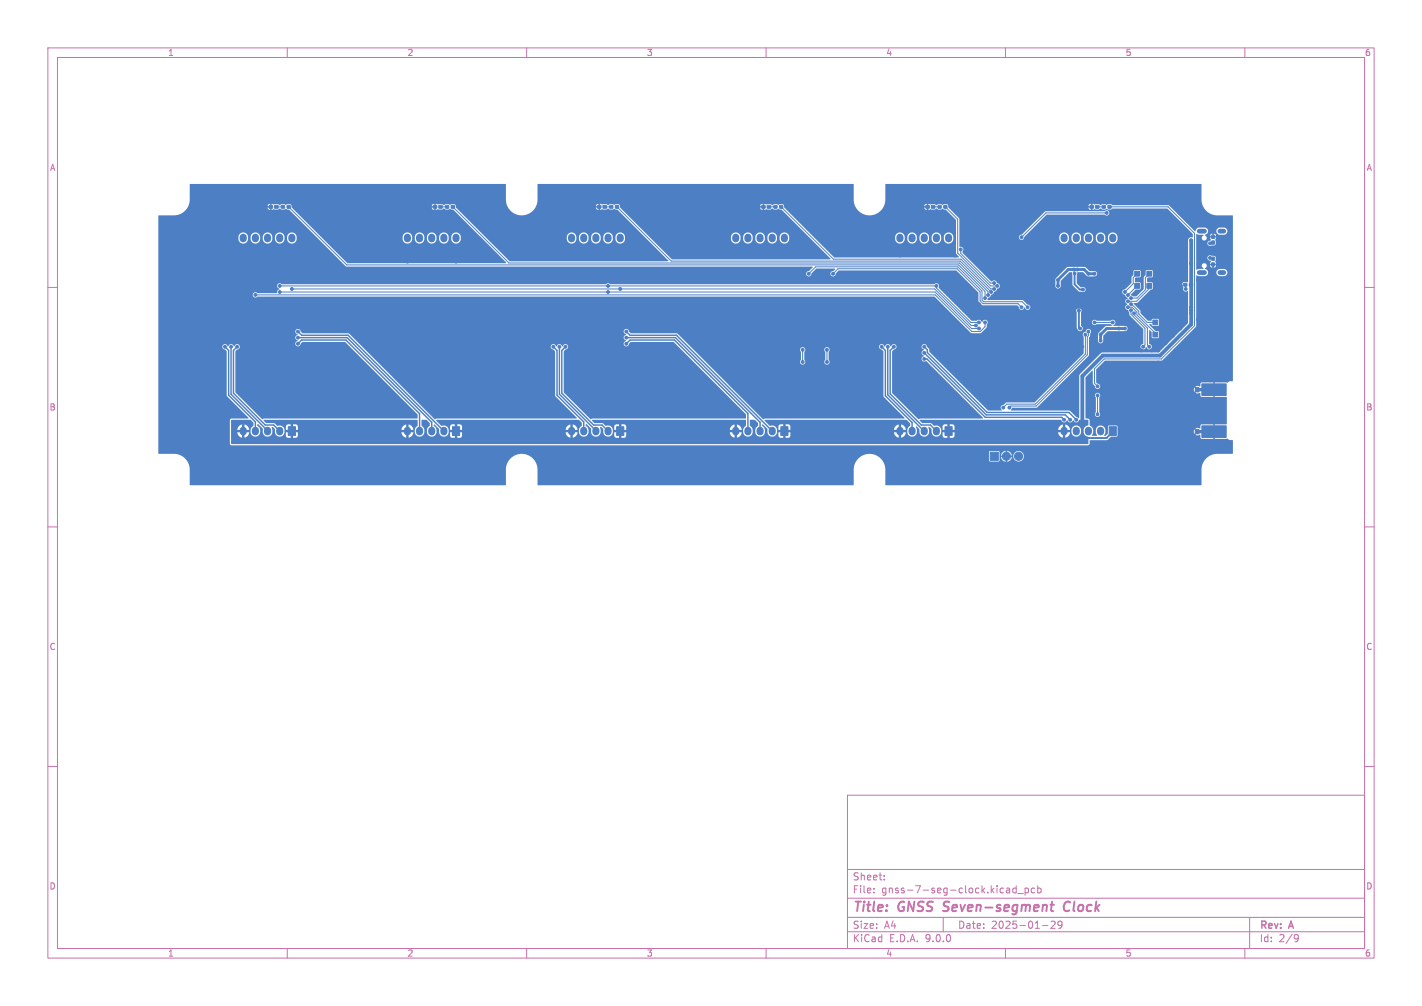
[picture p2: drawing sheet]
<svg xmlns="http://www.w3.org/2000/svg" width="297mm" height="210mm" viewBox="0 0 297 210" stroke-linecap="round" stroke-linejoin="round" font-family="sans-serif">
<defs><g id="words">
<g font-size="2.8" fill="#c872ab">
<text x="178" y="190.9">Title:</text>
<text x="187.7" y="190.9">GNSS</text>
<text x="197.9" y="190.9">Seven-segment</text>
<text x="223.8" y="190.9">Clock</text>
</g>
<g font-size="2.1" fill="#c872ab">
<text x="178" y="184">Sheet:</text>
<text x="178" y="186.7">File:</text>
<text x="184.1" y="186.7">gnss-7-seg-clock.kicad_pcb</text>
<text x="178" y="196.9">KiCad</text>
<text x="178" y="194.1">Size:</text>
<text x="184.7" y="194.1">A4</text>
<text x="185.7" y="196.9">E.D.A.</text>
<text x="193.3" y="196.9">9.0.0</text>
<text x="200" y="194.1">Date:</text>
<text x="207" y="194.1">2025-01-29</text>
<text x="263" y="194.3">Rev:</text>
<text x="263" y="196.9">Id:</text>
<text x="267.1" y="196.9">2/9</text>
<text x="269.4" y="194.3">A</text>
</g>
<g font-size="1.8" fill="#c872ab">
<text x="35" y="11.9">1</text>
<text x="85" y="11.9">2</text>
<text x="135" y="11.9">3</text>
<text x="185" y="11.9">4</text>
<text x="235" y="11.9">5</text>
<text x="285" y="11.9">6</text>
<text x="10.3" y="35.9">A</text>
<text x="285.4" y="35.9">A</text>
<text x="10.3" y="85.9">B</text>
<text x="285.3" y="85.9">B</text>
<text x="10.3" y="135.9">C</text>
<text x="285.3" y="135.9">C</text>
<text x="10.3" y="185.9">D</text>
<text x="285.3" y="185.9">D</text>
<text x="35" y="199.9">1</text>
<text x="85" y="199.9">2</text>
<text x="135" y="199.9">3</text>
<text x="185" y="199.9">4</text>
<text x="235" y="199.9">5</text>
<text x="285" y="199.9">6</text>
</g>
</g></defs>
<g fill="none" stroke="#c872ab" stroke-width=".21">
<path d="M10 10h277v190h-277zM12 12h273v186h-273zM60 10v2M110 10v2M160 10v2M210 10v2M260 10v2M10 60h2M285 60h2M10 110h2M285 110h2M10 160h2"/>
<path d="M177 166h108v32h-108zM285 160h2M60 198v2M110 198v2M160 198v2M177 194.5h108M177 191.5h108M177 187.5h108M177 181.5h108M182.5 186.3v.1M182.5 185.5v.1M184.7 183.6v.1"/>
<path d="M184.7 182.8v.1M197 191.5v3M210 198v2M210.4 185.4l.4 .1 .1 .9M210.9 186.3l-.5 .1M210.9 185.8h-.5M212.2 185.5l-.4-.1-.3 .3 .2 .6h.5M212.2 184.9v1.5M212.6 186.5h1.1M214.1 185.5l.4-.1 .3 .3-.1 .6h-.6M214.1 185.4v1.5M216.1 185.5l-.4-.1-.3 .3 .1 .6h.6"/>
<path d="M216.7 185.5l.5-.1 .3 .3-.2 .6h-.6M216.7 184.9v1.5M217.7 193.2h1.2M219.6 192.4l.5-.1 .3 .4-.9 1.1h.9M221.8 192.9l-.3 .3h-.4l-.1-.3 .1-.5 .4-.1 .2 .1a.99 .99 0 0 1-.3 1.4h-.3M260 198v2M261 191.5v6.5M270.6 195.1l.5 .1a.99 .99 0 0 1-.4 1.4h-.2M271.2 195.7l-.3 .3h-.3"/>
</g>
<path d="M196.9 190.1l.3 .1M197.2 188.4v.6M219.4 188.9h.7M219.6 190.1l.4 .1M219.7 188.2l-.2 1.7M223.2 188.2a1.07 1.07 0 0 0-1 .8 1.07 1.07 0 0 0 .5 1.2l.5-.1" fill="none" stroke="#c872ab" stroke-width=".4"/>
<g fill="#4d7fc4" stroke="#4d7fc4" stroke-width=".21">
<path d="M206.8 94.4h1.7v1.7h-1.7z"/>
<path d="M223.2 61.1h3.2v3.2h-3.2z"/>
<path d="M251 88.9h5.1v2.4h-5.1z"/>
<path d="M251 80.1h5.1v2.5h-5.1z"/>
<path d="M250.1 89.9h.9v.4h-.9z"/>
<path d="M250.1 81.1h.9v.5h-.9z"/>
<path d="M237 59.2h1v1h-1z"/>
<path d="M163.1 89.1h1.5v1.8h-1.5z"/>
<path d="M227.7 42.9h.7v.6h-.7z"/>
<path d="M228.8 42.9h.7v.6h-.7z"/>
<path d="M197.1 42.9h.7v.6h-.7z"/>
<path d="M195.9 42.9h.7v.6h-.7z"/>
<path d="M193.4 42.9h.7v.6h-.7z"/>
<path d="M194.5 42.9h.7v.6h-.7z"/>
<path d="M239.5 56.7h1v1h-1z"/>
<path d="M124.8 42.9h.7v.6h-.7z"/>
<path d="M126 42.9h.6v.6h-.6z"/>
<path d="M253.1 50.3h.5v.6h-.5z"/>
<path d="M253.1 49.1h.5v.7h-.5z"/>
<path d="M94.3 42.9h.6v.6h-.6z"/>
<path d="M93.1 42.9h.6v.6h-.6z"/>
<path d="M162.8 42.9h.7v.6h-.7z"/>
<path d="M161.7 42.9h.6v.6h-.6z"/>
<path d="M128.6 42.9h.6v.6h-.6z"/>
<path d="M127.4 42.9h.6v.6h-.6z"/>
<path d="M240.8 69.4h1v1h-1z"/>
<path d="M231.7 89.1h1.5v1.8h-1.5z"/>
<path d="M253.1 53.7h.5v.6h-.5z"/>
<path d="M253.1 54.9h.5v.6h-.5z"/>
<path d="M90.5 42.9h.7v.6h-.7z"/>
<path d="M91.7 42.9h.6v.6h-.6z"/>
<path d="M240.8 66.8h1v1h-1z"/>
<path d="M60.2 89.1h1.5v1.8h-1.5z"/>
<path d="M128.8 89.1h1.5v1.8h-1.5z"/>
<path d="M159.1 42.9h.7v.6h-.7z"/>
<path d="M160.3 42.9h.6v.6h-.6z"/>
<path d="M197.4 89.1h1.5v1.8h-1.5z"/>
<path d="M231.4 42.9h.6v.6h-.6z"/>
<path d="M230.2 42.9h.7v.6h-.7z"/>
<path d="M94.5 89.1h1.5v1.8h-1.5z"/>
<path d="M239.5 59.2h1v1h-1z"/>
<path d="M60 42.9h.6v.6h-.6z"/>
<path d="M58.8 42.9h.6v.6h-.6z"/>
<path d="M237 56.7h1v1h-1z"/>
<path d="M248.4 59.2h.7v.5h-.7z"/>
<path d="M247.2 59.2h.7v.5h-.7z"/>
<path d="M56.2 42.9h.7v.6h-.7z"/>
<path d="M57.4 42.9h.7v.6h-.7z"/>
<circle cx="210.2" cy="95.2" r=".85"/>
<circle cx="212.7" cy="95.2" r=".85"/>
<circle cx="250.1" cy="90.1" r=".48"/>
<circle cx="250.1" cy="81.3" r=".48"/>
<circle cx="248.8" cy="64.1" r=".3"/>
<circle cx="248.8" cy="64.8" r=".3"/>
<circle cx="248.8" cy="55" r=".3"/>
<circle cx="248.8" cy="50.2" r=".3"/>
<circle cx="248.8" cy="65.4" r=".3"/>
<circle cx="223.5" cy="87.6" r=".3"/>
<circle cx="193" cy="73.7" r=".3"/>
<circle cx="193" cy="74.9" r=".3"/>
<circle cx="222.3" cy="87.6" r=".3"/>
<circle cx="224.8" cy="87.6" r=".3"/>
<circle cx="193" cy="72.4" r=".3"/>
<circle cx="185.4" cy="72.4" r=".3"/>
<circle cx="186.7" cy="72.4" r=".3"/>
<circle cx="184.2" cy="72.4" r=".3"/>
<circle cx="130.8" cy="69.2" r=".3"/>
<circle cx="130.8" cy="71.8" r=".3"/>
<circle cx="130.8" cy="70.5" r=".3"/>
<circle cx="116.8" cy="72.4" r=".3"/>
<circle cx="118.1" cy="72.4" r=".3"/>
<circle cx="115.6" cy="72.4" r=".3"/>
<circle cx="62.2" cy="69.2" r=".3"/>
<circle cx="167.6" cy="75.6" r=".3"/>
<circle cx="221" cy="58.4" r=".3"/>
<circle cx="221" cy="59.7" r=".3"/>
<circle cx="172.7" cy="73" r=".3"/>
<circle cx="172.7" cy="75.6" r=".3"/>
<circle cx="167.6" cy="73" r=".3"/>
<circle cx="227.3" cy="57.2" r=".3"/>
<circle cx="225" cy="56.3" r=".3"/>
<circle cx="228.6" cy="57.2" r=".3"/>
<circle cx="233.7" cy="68.6" r=".3"/>
<circle cx="235" cy="68.6" r=".3"/>
<circle cx="224.3" cy="56.3" r=".3"/>
<circle cx="229.9" cy="69.9" r=".3"/>
<circle cx="229.9" cy="71.1" r=".3"/>
<circle cx="62.2" cy="71.8" r=".3"/>
<circle cx="62.2" cy="70.5" r=".3"/>
<circle cx="48.3" cy="72.4" r=".3"/>
<circle cx="246.4" cy="81.3" r=".3"/>
<circle cx="114.3" cy="39.4" r=".3"/>
<circle cx="245.7" cy="87" r=".3"/>
<circle cx="215.9" cy="77.5" r=".3"/>
<circle cx="45.7" cy="62.9" r=".3"/>
<circle cx="256.5" cy="68.6" r=".3"/>
<circle cx="238.1" cy="84.6" r=".3"/>
<circle cx="209.6" cy="69.9" r=".3"/>
<circle cx="253.4" cy="63.5" r=".3"/>
<circle cx="240.7" cy="71.1" r=".3"/>
<circle cx="215.9" cy="59.1" r=".3"/>
<circle cx="188" cy="39.5" r=".3"/>
<circle cx="252.7" cy="66.7" r=".3"/>
<circle cx="200.7" cy="68.6" r=".3"/>
<circle cx="233.7" cy="64.8" r=".3"/>
<circle cx="233.7" cy="58.4" r=".3"/>
<circle cx="238.1" cy="71.1" r=".3"/>
<circle cx="226.1" cy="72.4" r=".3"/>
<circle cx="248.9" cy="39.4" r=".3"/>
<circle cx="243.8" cy="75.1" r=".3"/>
<circle cx="252.7" cy="47" r=".3"/>
<circle cx="249.6" cy="82.6" r=".3"/>
<circle cx="250.2" cy="68.6" r=".3"/>
<circle cx="247.3" cy="84.5" r=".3"/>
<circle cx="45.7" cy="75.6" r=".3"/>
<circle cx="175.3" cy="39.4" r=".3"/>
<circle cx="238.1" cy="87" r=".3"/>
<circle cx="250.8" cy="92.1" r=".3"/>
<circle cx="34.3" cy="45.7" r=".3"/>
<circle cx="114.3" cy="76.8" r=".3"/>
<circle cx="237.5" cy="88.3" r=".3"/>
<circle cx="85.1" cy="72.4" r=".3"/>
<circle cx="248.4" cy="70.4" r=".3"/>
<circle cx="245.4" cy="73.5" r=".3"/>
<circle cx="153.7" cy="53.3" r=".3"/>
<circle cx="243.8" cy="83.3" r=".3"/>
<circle cx="153.7" cy="62.9" r=".3"/>
<circle cx="243.8" cy="84.5" r=".3"/>
<circle cx="138.4" cy="68.6" r=".3"/>
<circle cx="247.4" cy="82.2" r=".3"/>
<circle cx="246.6" cy="61" r=".3"/>
<circle cx="53.3" cy="62.9" r=".3"/>
<circle cx="203.2" cy="66" r=".3"/>
<circle cx="231.1" cy="76.8" r=".3"/>
<circle cx="119.4" cy="53.3" r=".3"/>
<circle cx="182.9" cy="76.8" r=".3"/>
<circle cx="211.5" cy="55.2" r=".3"/>
<circle cx="247.7" cy="48.3" r=".3"/>
<circle cx="34.3" cy="59.7" r=".3"/>
<circle cx="248.9" cy="92.7" r=".3"/>
<circle cx="129.5" cy="57.2" r=".3"/>
<circle cx="247.7" cy="66.7" r=".3"/>
<circle cx="256.5" cy="49.5" r=".3"/>
<circle cx="247" cy="87" r=".3"/>
<circle cx="234.3" cy="90.8" r=".3"/>
<circle cx="246.6" cy="63.5" r=".3"/>
<circle cx="71.1" cy="68.6" r=".3"/>
<circle cx="232.4" cy="92.1" r=".3"/>
<circle cx="250.8" cy="79.4" r=".3"/>
<circle cx="241.9" cy="73.2" r=".3"/>
<circle cx="182.9" cy="62.9" r=".3"/>
<circle cx="215.9" cy="64.1" r=".3"/>
<circle cx="139.7" cy="52.1" r=".3"/>
<circle cx="250.2" cy="47" r=".3"/>
<circle cx="61" cy="57.2" r=".3"/>
<circle cx="163.8" cy="57.2" r=".3"/>
<circle cx="209.6" cy="77.5" r=".3"/>
<circle cx="174" cy="52.1" r=".3"/>
<circle cx="154.9" cy="39.4" r=".3"/>
<circle cx="204.5" cy="63.5" r=".3"/>
<circle cx="248.3" cy="83.4" r=".3"/>
<circle cx="163.8" cy="72.4" r=".3"/>
<circle cx="236.9" cy="76.8" r=".3"/>
<circle cx="224.4" cy="53.3" r=".3"/>
<circle cx="95.3" cy="62.9" r=".3"/>
<circle cx="188" cy="53.3" r=".3"/>
<circle cx="240.7" cy="55.2" r=".3"/>
<circle cx="238.4" cy="73.2" r=".3"/>
<circle cx="248.3" cy="48.9" r=".3"/>
<circle cx="228.6" cy="100.3" r=".3"/>
<circle cx="229.1" cy="53.3" r=".3"/>
<circle cx="199.4" cy="53.3" r=".3"/>
<circle cx="249.6" cy="88.9" r=".3"/>
<circle cx="153.7" cy="57.2" r=".3"/>
<circle cx="62.2" cy="39.4" r=".3"/>
<circle cx="95.3" cy="54.6" r=".3"/>
<circle cx="245" cy="70.1" r=".3"/>
<circle cx="248.9" cy="45.7" r=".3"/>
<circle cx="254.6" cy="79.4" r=".3"/>
<circle cx="114.3" cy="62.9" r=".3"/>
<circle cx="250.2" cy="58.4" r=".3"/>
<circle cx="228.6" cy="39.4" r=".3"/>
<circle cx="85.1" cy="54.6" r=".3"/>
<circle cx="228.1" cy="53.3" r=".3"/>
<circle cx="238.8" cy="76.8" r=".3"/>
<circle cx="252.7" cy="58.4" r=".3"/>
<circle cx="127.6" cy="76.8" r=".3"/>
<circle cx="208.3" cy="39.4" r=".3"/>
<circle cx="195.6" cy="78.7" r=".3"/>
<circle cx="235" cy="76.8" r=".3"/>
<circle cx="40.6" cy="39.4" r=".3"/>
<circle cx="246.6" cy="62.2" r=".3"/>
<circle cx="242.6" cy="59.7" r=".3"/>
<circle cx="256.5" cy="45.7" r=".3"/>
<circle cx="199.4" cy="57.3" r=".3"/>
<circle cx="200.7" cy="78.7" r=".3"/>
<circle cx="256.5" cy="55.9" r=".3"/>
<circle cx="45.7" cy="73.7" r=".3"/>
<circle cx="235" cy="88.3" r=".3"/>
<circle cx="240.7" cy="41.9" r=".3"/>
<circle cx="229.9" cy="88.3" r=".3"/>
<circle cx="138.4" cy="72.4" r=".3"/>
<circle cx="249.6" cy="84.5" r=".3"/>
<circle cx="240.7" cy="62.2" r=".3"/>
<circle cx="243.2" cy="87" r=".3"/>
<circle cx="253.4" cy="65.4" r=".3"/>
<circle cx="246.6" cy="59.7" r=".3"/>
<circle cx="130.8" cy="76.8" r=".3"/>
<circle cx="249.6" cy="91.4" r=".3"/>
<circle cx="85.1" cy="57.2" r=".3"/>
<circle cx="247.7" cy="56.5" r=".3"/>
<circle cx="228" cy="87" r=".3"/>
<circle cx="208.3" cy="41.9" r=".3"/>
<circle cx="129.5" cy="53.3" r=".3"/>
<circle cx="247.7" cy="55.2" r=".3"/>
<circle cx="190.5" cy="62.9" r=".3"/>
<circle cx="241.9" cy="87" r=".3"/>
<circle cx="246.5" cy="68.6" r=".3"/>
<circle cx="231.1" cy="92.7" r=".3"/>
<circle cx="34.3" cy="73.7" r=".3"/>
<circle cx="250.2" cy="66.7" r=".3"/>
<circle cx="233.9" cy="71.1" r=".3"/>
<circle cx="220.7" cy="50.3" r=".3"/>
<circle cx="243.8" cy="81.3" r=".3"/>
<circle cx="228.6" cy="41.9" r=".3"/>
<circle cx="163.8" cy="53.3" r=".3"/>
<circle cx="163.8" cy="62.9" r=".3"/>
<circle cx="50.8" cy="57.2" r=".3"/>
<circle cx="182.9" cy="75.6" r=".3"/>
<circle cx="252.7" cy="79.4" r=".3"/>
<circle cx="71.1" cy="72.4" r=".3"/>
<circle cx="95.3" cy="72.4" r=".3"/>
<circle cx="225" cy="72.4" r=".3"/>
<circle cx="85.1" cy="62.9" r=".3"/>
<circle cx="256.5" cy="78.7" r=".3"/>
<circle cx="59.1" cy="76.8" r=".3"/>
<circle cx="241.9" cy="81.3" r=".3"/>
<circle cx="245.4" cy="82.2" r=".3"/>
<circle cx="219.7" cy="69.9" r=".3"/>
<circle cx="256.5" cy="59.7" r=".3"/>
<circle cx="121.9" cy="62.9" r=".3"/>
<circle cx="219.7" cy="54" r=".3"/>
<circle cx="235.3" cy="70.5" r=".3"/>
<circle cx="241.9" cy="75.7" r=".3"/>
<circle cx="199.4" cy="61" r=".3"/>
<circle cx="134.6" cy="39.4" r=".3"/>
<circle cx="233.7" cy="57.4" r=".3"/>
<circle cx="240.7" cy="44.5" r=".3"/>
<circle cx="246.9" cy="72" r=".3"/>
<circle cx="228.6" cy="92.7" r=".3"/>
<circle cx="114.3" cy="72.4" r=".3"/>
<circle cx="241.9" cy="83.3" r=".3"/>
<circle cx="105.4" cy="52.1" r=".3"/>
<circle cx="114.3" cy="75.6" r=".3"/>
<circle cx="243.5" cy="71.6" r=".3"/>
<circle cx="95.3" cy="57.2" r=".3"/>
<circle cx="248.3" cy="87" r=".3"/>
<circle cx="102.9" cy="39.4" r=".3"/>
<circle cx="246.6" cy="65.4" r=".3"/>
<circle cx="82.6" cy="39.4" r=".3"/>
<circle cx="200.7" cy="74.9" r=".3"/>
<circle cx="219.7" cy="77.5" r=".3"/>
<circle cx="228.6" cy="96.5" r=".3"/>
<circle cx="256.5" cy="92.7" r=".3"/>
<circle cx="240.5" cy="73.2" r=".3"/>
<circle cx="235.8" cy="73" r=".3"/>
<circle cx="249.6" cy="87" r=".3"/>
<circle cx="244.5" cy="87" r=".3"/>
<circle cx="234.3" cy="88.9" r=".3"/>
<circle cx="188" cy="57.2" r=".3"/>
<circle cx="146.1" cy="72.4" r=".3"/>
<circle cx="45.7" cy="76.8" r=".3"/>
<circle cx="247" cy="55.9" r=".3"/>
<circle cx="153.7" cy="72.4" r=".3"/>
<circle cx="222.3" cy="69.2" r=".3"/>
<circle cx="232.4" cy="78" r=".3"/>
<circle cx="77.5" cy="72.4" r=".3"/>
<circle cx="215.9" cy="69.9" r=".3"/>
<circle cx="248.9" cy="100.3" r=".3"/>
<circle cx="245.5" cy="84.5" r=".3"/>
<circle cx="119.4" cy="57.2" r=".3"/>
<circle cx="247" cy="48.9" r=".3"/>
<circle cx="62.2" cy="76.8" r=".3"/>
<circle cx="233.9" cy="73" r=".3"/>
<circle cx="233.7" cy="48.3" r=".3"/>
<circle cx="182.9" cy="72.4" r=".3"/>
<circle cx="240.7" cy="48.3" r=".3"/>
<circle cx="252.7" cy="62.2" r=".3"/>
<circle cx="250.7" cy="59.7" r=".3"/>
<circle cx="233.2" cy="76.8" r=".3"/>
<circle cx="254.6" cy="92.1" r=".3"/>
<circle cx="240" cy="88.3" r=".3"/>
<circle cx="249.6" cy="79.9" r=".3"/>
<circle cx="241.9" cy="84.5" r=".3"/>
<circle cx="71.1" cy="52.1" r=".3"/>
<circle cx="252.7" cy="92.1" r=".3"/>
<circle cx="232.4" cy="88.3" r=".3"/>
<circle cx="49.5" cy="72.4" r=".3"/>
<circle cx="47" cy="72.4" r=".3"/>
<circle cx="236.2" cy="63.5" r=".3"/>
<circle cx="225.6" cy="68.6" r=".3"/>
<circle cx="226.2" cy="60.5" r=".3"/>
<circle cx="225.3" cy="64.8" r=".3"/>
<circle cx="224.4" cy="57.1" r=".3"/>
<circle cx="209.6" cy="85.1" r=".3"/>
<circle cx="226.7" cy="69.9" r=".3"/>
<circle cx="238.8" cy="72.4" r=".3"/>
<circle cx="236.2" cy="64.8" r=".3"/>
<circle cx="210.8" cy="85.1" r=".3"/>
<circle cx="227.3" cy="69.2" r=".3"/>
<circle cx="232.4" cy="67.3" r=".3"/>
<circle cx="228.6" cy="67.3" r=".3"/>
<circle cx="235" cy="61" r=".3"/>
<circle cx="235.6" cy="62.9" r=".3"/>
<circle cx="229.2" cy="82.6" r=".3"/>
<circle cx="229.2" cy="86.5" r=".3"/>
<circle cx="236.2" cy="62.2" r=".3"/>
<circle cx="240" cy="72.4" r=".3"/>
<circle cx="236.9" cy="65.4" r=".3"/>
<circle cx="235.6" cy="61.6" r=".3"/>
<circle cx="235.6" cy="64.1" r=".3"/>
<circle cx="252.7" cy="50.8" r=".3"/>
<circle cx="252.7" cy="53.8" r=".3"/>
<circle cx="58.4" cy="59.7" r=".3"/>
<circle cx="195.6" cy="59.7" r=".3"/>
<circle cx="204.5" cy="67.3" r=".3"/>
<circle cx="127" cy="59.7" r=".3"/>
<circle cx="61" cy="60.3" r=".3"/>
<circle cx="203.8" cy="67.9" r=".3"/>
<circle cx="129.5" cy="60.3" r=".3"/>
<circle cx="58.4" cy="61" r=".3"/>
<circle cx="127" cy="61" r=".3"/>
<circle cx="204.5" cy="68.6" r=".3"/>
<circle cx="205.7" cy="67.3" r=".3"/>
<circle cx="53.3" cy="61.6" r=".3"/>
<circle cx="247.7" cy="60.3" r=".3"/>
<circle cx="205.7" cy="62.2" r=".3"/>
<circle cx="207" cy="61" r=".3"/>
<circle cx="208.3" cy="59.7" r=".3"/>
<circle cx="207.6" cy="60.3" r=".3"/>
<circle cx="229.2" cy="80.6" r=".3"/>
<circle cx="207.6" cy="59.1" r=".3"/>
<circle cx="200.7" cy="52.1" r=".3"/>
<circle cx="213.4" cy="49.5" r=".3"/>
<circle cx="231.1" cy="44.5" r=".3"/>
<circle cx="206.4" cy="61.6" r=".3"/>
<circle cx="214.6" cy="64.1" r=".3"/>
<circle cx="168.9" cy="57.2" r=".3"/>
<circle cx="174" cy="57.2" r=".3"/>
<circle cx="213.4" cy="64.1" r=".3"/>
</g>
<path d="M250.5 56.9h1.1M250.5 48.3h1.1M254.8 56.9h.8M254.8 48.3h.8" fill="none" stroke="#4d7fc4" stroke-width="1"/>
<g fill="none" stroke="#4d7fc4" stroke-width="1.5">
<path d="M50.8 49.5v.4M53.3 49.5v.4M55.9 49.5v.4M58.4 49.5v.4M61 49.5v.4M85.1 49.5v.4M87.6 49.5v.4M90.2 49.5v.4M92.7 49.5v.4M95.2 49.5v.4M119.4 49.5v.4M121.9 49.5v.4"/>
<path d="M124.5 49.5v.4M127 49.5v.4M129.5 49.5v.4M153.7 49.5v.4M156.2 49.5v.4M158.7 49.5v.4M161.3 49.5v.4M163.8 49.5v.4M188 49.5v.4M190.5 49.5v.4M193 49.5v.4M195.6 49.5v.4"/>
<path d="M198.1 49.5v.4M222.2 49.5v.4M224.8 49.5v.4M227.3 49.5v.4M229.9 49.5v.4M232.4 49.5v.4M50.8 89.8v.4M53.3 89.8v.4M55.9 89.8v.4M58.4 89.8v.4M85.1 89.8v.4M87.6 89.8v.4"/>
<path d="M90.2 89.8v.4M92.7 89.8v.4M119.4 89.8v.4M121.9 89.8v.4M124.5 89.8v.4M127 89.8v.4M153.7 89.8v.4M156.2 89.8v.4M158.7 89.8v.4M161.3 89.8v.4M188 89.8v.4M190.5 89.8v.4"/>
<path d="M193 89.8v.4M195.6 89.8v.4M222.2 89.8v.4M224.8 89.8v.4M227.3 89.8v.4M229.9 89.8v.4"/>
</g>
<path d="M248.8 50.2v17.5l-6.5 6.5h-12l-4.2 4.3v9.6" fill="none" stroke="#4d7fc4" stroke-width=".8"/>
<path d="M224.4 57.1v2.2l1.2 1.2h.6M225.3 64.8v3.5l.3 .3M232.4 90.2l-1.3 1.2h-4" fill="none" stroke="#4d7fc4" stroke-width=".4"/>
<g fill="none" stroke="#4d7fc4" stroke-width=".3">
<path d="M47 72.4l.8 .8v9.3l5.5 5.6v1.9M48.3 72.4v9.9l7.6 7.7M49.5 72.4l-.7 .8v8.9l6.6 6.6h1.8l1.2 1.3M62.2 69.2l.8 .8h9.7l20 20M62.2 71.8l.8-.8h9.3l15.3 15.4v3.6M62.2 70.5h10.3l17.7 17.7v1.8M115.6 72.4l.7 .8v9.3l5.6 5.6v1.9M116.8 72.4v9.9l7.7 7.7M118.1 72.4l-.8 .8v8.9l6.7 6.6h1.7l1.3 1.3M130.8 69.2l.8 .8h9.7l20 20M130.8 71.8l.8-.8h9.3l15.3 15.3v3.7M130.8 70.5h10.3l17.6 17.7v1.8"/>
<path d="M184.1 72.4l.8 .8v9.4l5.6 5.6v1.8M185.4 72.4v10l7.6 7.6M186.7 72.4l-.8 .8v9l6.5 6.5h1.9l1.3 1.3M193 73.7l13 12.9h16.5l1 1M193 74.9h.6l12.2 12.2h15.9l.5 .5M193 72.4l.7 .6v.6l12.5 12.5h17.1l1.5 1.5"/>
</g>
<path d="M228.6 57.2h-1.3l-.9-.9h-3.3l-2.1 2.1v1.3M234.9 68.6h-3.8l-1.2 1.3v1.2" fill="none" stroke="#4d7fc4" stroke-width=".6"/>
<g fill="none" stroke="#4d7fc4" stroke-width=".21">
<path d="M57.7 43.2h1.4M58.4 59.7h137.2v.4l7.2 7.2h1.7M60.3 43.2l12.1 12.1h127.8l5.5 5.5v1.4M92 43.2h1.4M94.6 43.2l11.7 11.7h94.1l6 6v.7M126.3 43.2h1.4M128.9 43.2l11.3 11.3h60.4l6.4 6.5M160.6 43.2h1.4M163.2 43.2l10.9 10.9h26.6l6.2 6.2h.7M168.9 57.2l1.5-1.5h29.7l5 5.1v1.8l.4 .4h8l1.1 1.1M174 57.2l1-1.1h24.9l4.8 4.8v1.9l.6 .6h7.3l.8 .7M194.9 43.2h1.4"/>
<path d="M197.4 43.2l2.6 2.6v7l6.9 6.9h1.4M200.7 52.1v.8l6.1 6.2h.8M229.2 43.2h1.3M231.1 44.5h-12.7l-5 5M231.7 43.2h12.3l5.5 5.5v19.3l-6.9 6.9h-12l-2 2.1v3l.6 .6M237.5 57.2l-.8 .8v1.2l-1.8 1.8M237.5 59.7l-1.9 1.9M240 59.7v.6l-2.6 2.6h-1.8M240 57.2l-.8 .8v2.5l-1.7 1.7h-1.3M247.6 59.4v.9M252.7 53.8h.5l.2 .2M253.4 50.6l-.2 .2h-.5"/>
<path d="M53.3 61.6h142l7.7 7.6h1.7l1-1v-.9M58.4 61h136.9l7.6 7.6h1.6M61 60.3h134.2l7.6 7.6h1M167.6 73v2.6M172.7 73v2.6M226.7 69.9v4l-10.5 10.5h-5.9l-.8 .7M227.3 69.2v.9l-.2 .2v3.8l-10.7 10.7h-5.3l-.3 .3M228.6 67.3h3.8M235.6 64.1h.8l1.1 1.1v.5l3.8 3.9v.3M236.2 63.5l1.7 1.5v.6l1.7 1.7h1.7M236.2 64.8v.8l2.9 2.9v3.5l-.3 .4M236.9 65.4v.3l2.7 2.8v3.5l.4 .4"/>
<path d="M229.2 82.6v3.9"/>
</g>
<g fill="#4d7fc4">
<path d="M48.3 87.7l4-.1 .6 .7v.6a1.18 1.18 0 0 0-.6 1.4 1.18 1.18 0 0 0 1.1 .9 1.09 1.09 0 0 0 .9-1.5l-.2-.5-.3-.3v-.4l1.1 1a1.26 1.26 0 0 0 .5 1.5 1.01 1.01 0 0 0 1.5-.8l-.1-1h.2l.4 .5a1.07 1.07 0 0 0 1.2 1.4 1.2 1.2 0 0 0 .6-1.9l-.2-.2h.7v.7h.9v.5h-.9l.1 .9 .4 .3h.5v-.9h.5v.9h.6l.4-.3v-.9h-.9v-.5h23.4v.5h-.9a1.25 1.25 0 0 0 1 1.2v-.9h.5l.1 .9a1.25 1.25 0 0 0 .9-1.2h-.8v-.5h.8a1.25 1.25 0 0 0-1-1.1v.9h-.5v-.9a1.25 1.25 0 0 0-1 1.1h-21.6v-.7l-.4-.4h-.6v.9h-.5v-.9h-.7l-.3 .4h-.7l-.5-.2-.6 .1-.7-.6h-1.6l-.6-.5 .2-.2h31.9l.1 .2v1.1a1.18 1.18 0 0 0-.6 1.4 1.18 1.18 0 0 0 1.1 .9 1.09 1.09 0 0 0 .9-1.5l-.2-.5-.4-.4 .1-1.2 1 .1 .7 .6-.1 .6a1.2 1.2 0 0 0-.5 1.5 1.01 1.01 0 0 0 1.1 .8 1.01 1.01 0 0 0 .9-1l-.1-.7-.5-.6v-.3h.2l.9 1.1a1.1 1.1 0 0 0 1.1 1.5 1.09 1.09 0 0 0 .9-1.5l-.4-.7h.7v.7h.9v.5h-.9l.1 .9 .4 .3h.5v-.9h.5v.9h.6l.3-.3 .1-.9h-.9v-.5h23.4v.5h-.9a1.25 1.25 0 0 0 1 1.2v-.9h.5l.1 .9a1.25 1.25 0 0 0 .9-1.2h-.8v-.5h.8a1.25 1.25 0 0 0-1-1.1v.9h-.5v-.9a1.25 1.25 0 0 0-1 1.1h-21.6v-.7l-.3-.4h-.7v.9h-.5v-.9h-.7l-.3 .4h-.7l-.5-.2-.6 .1-1.1-1.2 29.7-.1 .7 .7-.1 .6a1.18 1.18 0 0 0-.5 1.4 1.18 1.18 0 0 0 1.1 .9 1.09 1.09 0 0 0 .9-1.5l-.2-.5-.4-.3 .1-.4 1.1 1a1.26 1.26 0 0 0 .5 1.5 1.01 1.01 0 0 0 1.5-.8l-.2-1h.3l.4 .5a1.07 1.07 0 0 0 1.2 1.4 1.2 1.2 0 0 0 .6-1.9l-.2-.2h.7v.7h.8v.5h-.8v.9l.4 .3h.6v-.9h.5v.9h.6l.3-.3 .1-.9h-.9v-.5h23.4v.5h-.9a1.25 1.25 0 0 0 1 1.2v-.9h.5l.1 .9a1.25 1.25 0 0 0 .9-1.2h-.8v-.5h.8a1.25 1.25 0 0 0-1-1.1v.9h-.5v-.9a1.25 1.25 0 0 0-1 1.1h-21.6v-.7l-.4-.4h-.6v.9h-.5v-.9h-.8l-.2 .4h-.7l-.5-.2-.6 .1-.7-.6h-1.7l-.5-.5 .1-.2h32l.1 .2-.1 1.1a1.18 1.18 0 0 0-.5 1.4 1.18 1.18 0 0 0 1.1 .9 1.09 1.09 0 0 0 .9-1.5l-.2-.5-.4-.4 .1-1.2 1 .1 .6 .6v.6a1.2 1.2 0 0 0-.5 1.5 1.01 1.01 0 0 0 1 .8 1.01 1.01 0 0 0 1-1l-.1-.7-.5-.6v-.3h.2l.9 1.1a1.1 1.1 0 0 0 1.1 1.5 1.09 1.09 0 0 0 .9-1.5l-.4-.7h.7v.7h.8v.5h-.8v.9l.4 .3h.6v-.9h.5v.9h.6l.3-.3 .1-.9h-.9v-.5h23.4v.5h-.9a1.25 1.25 0 0 0 1 1.2v-.9h.5l.1 .9a1.25 1.25 0 0 0 .9-1.2h-.9v-.5h.9a1.25 1.25 0 0 0-1-1.1v.9h-.5v-.9a1.25 1.25 0 0 0-1 1.1h-21.6v-.7l-.3-.4h-.7v.9h-.5v-.9h-.8l-.2 .4h-.7l-.5-.2-.6 .1-1.1-1.2 29.6-.1 .8 .7-.1 .6a1.2 1.2 0 0 0-.5 1.5 1.01 1.01 0 0 0 1.1 .8 1.01 1.01 0 0 0 .9-1l-.2-1.1 .2-.1 .5 .7a1.07 1.07 0 0 0 1.3 1.4 1.19 1.19 0 0 0 .6-1.7v-.2h.3l.4 .5a1.1 1.1 0 0 0 1.1 1.5 1.09 1.09 0 0 0 .9-1.5l-.4-.7h.7v.7h.8v.5h-.8v.9l.4 .3h.6v-.9h.5v.9h.6l.3-.3 .1-.9h-.9v-.5h23.4v.5h-.9a1.25 1.25 0 0 0 1 1.2v-.9h.5v.9a1.25 1.25 0 0 0 1-1.2h.3v.2a1.01 1.01 0 0 0 1.1 .8 1.01 1.01 0 0 0 .9-1 1.06 1.06 0 0 0-1-1.4 1.06 1.06 0 0 0-1 1.4h-1.2v-.5h.9a1.25 1.25 0 0 0-1-1.1v.9h-.5v-.9a1.25 1.25 0 0 0-1 1.1h-21.6v-.7l-.4-.4h-.6v.9h-.5v-.9h-.8l-.2 .4h-.7l-.5-.2-.6 .1-.7-.6h-1.8l-.5-.5 .1-.2h29.4a.67 .67 0 0 0 .6 .6 .67 .67 0 0 0 .7-.5 .69 .69 0 0 0 .6 .5 .69 .69 0 0 0 .6-.5 .69 .69 0 0 0 .7 .5 .69 .69 0 0 0 .7-.6h1.8v1.2a1.17 1.17 0 0 0-1 .9 1.1 1.1 0 0 0 .9 1.5l.1 1.4-.1 .1h-178.9v-3h2.1v.5h-.9a1.25 1.25 0 0 0 1 1.2v-.9h.6v.9a1.25 1.25 0 0 0 1-1.2h-.9v-.5h.9a1.25 1.25 0 0 0-1-1.1v.9h-.6v-.9a1.25 1.25 0 0 0-1 1.1h-1.2z"/>
<path d="M33.1 45h3.3a3.3 3.3 0 0 0 2.8-1.7h16.7l.1 .4 .4 .1v-.5h-17.2l.2-.3h17v-.4h.3v1.2l.5-.2 .9 .1 .3-.2 .4 .2h.6a.39 .39 0 0 1 .7 .1h.3l12 11.9h97.3l-.7 .9a.57 .57 0 0 0-.6 .5 .57 .57 0 0 0 .5 .6 .57 .57 0 0 0 .6-.6l1-1h3.9l-.4 .5a.57 .57 0 0 0-.6 .6 .57 .57 0 0 0 .7 .5 .57 .57 0 0 0 .5-.6l.6-.6h24.5l4.6 4.5 .1 1.9 .7 .8h7.3l.4 .4a.61 .61 0 0 0 .5 .6 .61 .61 0 0 0 .7-.5 .59 .59 0 0 0 .6 .5 .59 .59 0 0 0 .6-.6 .59 .59 0 0 0-.7-.5l-1-1h-7.2l-.1-.1 .2-.3a.75 .75 0 0 0 .6-.7l.5-.2 .1-.4a.75 .75 0 0 0 .7-.7 .6 .6 0 0 0 .5-.6 .6 .6 0 0 0-.6-.6 .58 .58 0 0 0-.4-.4 .58 .58 0 0 0-.6 .1l-.6-.4h13.8v1.5a.56 .56 0 0 0 .6 .4 .56 .56 0 0 0 .5-.4v-1.2l1.8-1.8h.5l.2 .6v2.1l1.4 1.4 .7 .1 .4-.1h7.9l.1 .4 .5 .2a.76 .76 0 0 0 .7 .7 .65 .65 0 0 0-.7 .6 .65 .65 0 0 0 .5 .7 .65 .65 0 0 0-.5 .7 .65 .65 0 0 0 .7 .6l.2 1 2.9 2.9v3.1a.59 .59 0 0 0-.6 .6 .59 .59 0 0 0 .6 .6 .59 .59 0 0 0 .6-.6 .61 .61 0 0 0 .6 .6 .61 .61 0 0 0 .6-.7 .61 .61 0 0 0-.6-.6l.1-2.8 .4 .4 .1 1.2 1.2 .1 .3-.2-.1-1.2-.7-.1-1.3-1.4h.5l.3 .4 1.1-.1 .2-.2-.1-1.1-.2-.1h-1l-.3 .4-.8-.1-1.5-1.5-.1-.6-1.3-1.4 .8-.2 2.7-2.7 .5-.2-.1-1.3-1.1-.2v-.7l.1-.2h.9l.2-.2-.1-1.2-1.2-.1-.2 .2v.8l-.4 .5v2.5l-1.6 1.5h-.6l-.6-.4 1.1-1 .8-.1 .2-.1v-1.3l-1.2-.2v-.7l.2-.2h.8l.2-.2v-1.1l-.2-.2-1.2 .1-.1 .9-.4 .5v1.2l-1.3 1.3-.4 .1-.2 .4h-7.9l.1-.1a.63 .63 0 0 0-.1-.8 .63 .63 0 0 0-.8 0l-.8-.9 .1-2.3h1.2l1.1 .9h1.5a.56 .56 0 0 0 .4-.6 .56 .56 0 0 0-.5-.5h-1.2l-1-.9h-3.4l-.3 .1-2.4 2.5h-13.8l-5.6-5.5v-.3a.6 .6 0 0 0 .1-.8 .6 .6 0 0 0-.7-.2v-2h12.4v.1a.58 .58 0 0 0 .7 .5 .58 .58 0 0 0 .5-.7h7.2v.5a1.01 1.01 0 0 0 1 1 1.01 1.01 0 0 0 1.1-1v-.5h.5v.6a1 1 0 0 0 1 .9 1 1 0 0 0 1-1v-.5h.5v.6a1 1 0 0 0 1.1 .9 1 1 0 0 0 .9-1v-.5h.6v.6a1 1 0 0 0 1 .9 1 1 0 0 0 1-1v-.5h.5v.6a1 1 0 0 0 1.1 .9 1 1 0 0 0 .9-1 1.04 1.04 0 0 0-.7-1.3 1.04 1.04 0 0 0-1.3 .8h-.5l-.1-.2a1.01 1.01 0 0 0-1-.7 1.01 1.01 0 0 0-.9 .9h-.6v-.2a1.01 1.01 0 0 0-1.1-.7 1.01 1.01 0 0 0-.9 .9h-.5v-.2a1.01 1.01 0 0 0-1.1-.7 1.01 1.01 0 0 0-.9 .9h-.5l-.1-.2a1.01 1.01 0 0 0-1-.7 1.01 1.01 0 0 0-1 .9h-7.2l4.6-4.6h12.1a.56 .56 0 0 0 .8 0 .56 .56 0 0 0 0-.8 .56 .56 0 0 0-.8 .1h-12.4l-4.9 4.9-.4 .1-.2 .4h-12.4v-3.9l-2.3-2.3h29.2l.2 .4 .2 .1h.2v-.5h-29.8v-.3h29.8v-.4l-.4 .1-.2 .3h-29.2l-.3-.4h-.6a.45 .45 0 0 1-.7 0h-.6l-.4 .2-.3-.2-.8 .1-.5-.1v1.2l.4-.2 .9 .1 .3-.2 .4 .2h.6a.44 .44 0 0 1 .7 .1h.4l2.1 2.1v7l.6 .7v.1l-26 .1-4.4-4.4h17.1v.5a1.01 1.01 0 0 0 1 1 1.01 1.01 0 0 0 1-1v-.5h.5v.6a1 1 0 0 0 1.1 .9 1 1 0 0 0 .9-1v-.5h.5l.1 .6a1 1 0 0 0 1 .9 1 1 0 0 0 .9-1v-.5h.6v.6a1 1 0 0 0 1 .9 1 1 0 0 0 1-1v-.5h.5v.6a1 1 0 0 0 1.1 .9 1 1 0 0 0 .9-1 1.04 1.04 0 0 0-.7-1.3 1.04 1.04 0 0 0-1.3 .8h-.5l-.1-.2a1.01 1.01 0 0 0-1-.7 1.01 1.01 0 0 0-.9 .9h-.6v-.2a1.01 1.01 0 0 0-1.1-.7 1.01 1.01 0 0 0-.9 .9h-.5v-.2a1.01 1.01 0 0 0-1.1-.7 1.01 1.01 0 0 0-.9 .9h-.5l-.1-.2a1.01 1.01 0 0 0-1-.7 1.01 1.01 0 0 0-.9 .9h-17.1l-6.1-6.1-.2-.6-.7-.1a.45 .45 0 0 1-.7 0h-.6l-.4 .2-.3-.2-.8 .1-.5-.1v1.2l.5-.2 .8 .1 .3-.2 .4 .2h.6a.44 .44 0 0 1 .7 .1h.4l10.2 10.3-33.1 .1-4.8-4.8h17.1v.5a1.01 1.01 0 0 0 1 1 1.01 1.01 0 0 0 1-1v-.5h.5v.6a1 1 0 0 0 1.1 .9 1 1 0 0 0 .9-1v-.5h.5l.1 .6a1 1 0 0 0 1 .9 1 1 0 0 0 1-1v-.5h.5v.6a1 1 0 0 0 1 .9 1 1 0 0 0 1-1v-.5h.5v.6a1 1 0 0 0 1.1 .9 1 1 0 0 0 .9-1 1.04 1.04 0 0 0-.7-1.3 1.04 1.04 0 0 0-1.3 .8h-.5v-.2a1.01 1.01 0 0 0-1.1-.7 1.01 1.01 0 0 0-.9 .9h-.5l-.1-.2a1.01 1.01 0 0 0-1-.7 1.01 1.01 0 0 0-1 .9h-.5v-.2a1.01 1.01 0 0 0-1.1-.7 1.01 1.01 0 0 0-.9 .9h-.5l-.1-.2a1.01 1.01 0 0 0-1-.7 1.01 1.01 0 0 0-.9 .9h-17.1l-6.1-6.1h29.3l.1 .4 .3 .1h.1v-.5h-29.8v-.3h29.8v-.4l-.4 .1-.1 .3h-29.3l-.3-.4h-.6a.45 .45 0 0 1-.7 0h-.6l-.4 .2-.2-.2-.9 .1-.5-.1v1.2l.5-.2 .9 .1 .2-.2 .4 .2h.6a.44 .44 0 0 1 .7 .1h.4l10.6 10.7-33.1 .1-5.2-5.2h17.1v.6a1 1 0 0 0 1 .9 1 1 0 0 0 1-1v-.5h.5v.6a1 1 0 0 0 1.1 .9 1 1 0 0 0 .9-1v-.5h.6v.6a1 1 0 0 0 1 .9 1 1 0 0 0 1-1v-.5h.5v.6a1 1 0 0 0 1.1 .9 1 1 0 0 0 .9-1v-.5h.5l.1 .6a1 1 0 0 0 1 .9 1 1 0 0 0 .9-1 1.04 1.04 0 0 0-.7-1.3 1.04 1.04 0 0 0-1.3 .8h-.5v-.2a1.01 1.01 0 0 0-1.1-.7 1.01 1.01 0 0 0-.9 .9h-.5l-.1-.2a1.01 1.01 0 0 0-1-.7 1.01 1.01 0 0 0-.9 .9h-.6v-.2a1.01 1.01 0 0 0-1.1-.7 1.01 1.01 0 0 0-.9 .9h-.5l-.1-.2a1.01 1.01 0 0 0-1-.7 1.01 1.01 0 0 0-.9 .9h-17.1l-6.1-6.1-.2-.6-.7-.1a.39 .39 0 0 1-.7 0h-.5l-.4 .2-.3-.2-.9 .1-.5-.1v1.2l.5-.2 .9 .1 .3-.2 .4 .2h.5a.44 .44 0 0 1 .7 .1h.4l11 11.1-33.1 .1-5.6-5.6h17.1v.6a1 1 0 0 0 1 .9 1 1 0 0 0 1-1v-.5h.5v.6a1 1 0 0 0 1.1 .9 1 1 0 0 0 .9-1v-.5h.6v.6a1 1 0 0 0 1 .9 1 1 0 0 0 1-1v-.5h.5v.6a1 1 0 0 0 1.1 .9 1 1 0 0 0 .9-1v-.5h.5l.1 .6a1 1 0 0 0 1 .9 1 1 0 0 0 1-1 1.04 1.04 0 0 0-.8-1.3 1.04 1.04 0 0 0-1.3 .8h-.5v-.2a1.01 1.01 0 0 0-1.1-.7 1.01 1.01 0 0 0-.9 .9h-.5l-.1-.2a1.01 1.01 0 0 0-1-.7 1.01 1.01 0 0 0-.9 .9h-.6v-.2a1.01 1.01 0 0 0-1.1-.7 1.01 1.01 0 0 0-.9 .9h-.5v-.2a1.01 1.01 0 0 0-1.1-.7 1.01 1.01 0 0 0-.9 .9h-17.1l-6.1-6.1h29.3l.1 .4 .3 .1h.1v-.5h-29.8v-.3h29.8v-.4l-.4 .1-.1 .3h-29.3l-.3-.4h-.5a.45 .45 0 0 1-.8 0h-.5l-.4 .2-.3-.2-.9 .1-.3-.1a.71 .71 0 0 0-1 .4h-16.5l.2-1.2v-3.3l66-.1 .1 3.4a3.3 3.3 0 0 0 2.5 3.1 3.3 3.3 0 0 0 3.6-1.6h12.7l.1 .4 .4 .1v-.5h-13.2l.2-.3h13v-.4l-.4 .1-.1 .3h-12.5l.3-1.2 .1-3.4h65.8l.1 3.3a3.3 3.3 0 0 0 2.4 3.1 3.3 3.3 0 0 0 3.8-1.5h8.6l.1 .4 .4 .1v-.5h-9.1l.1-.3h9v-.4l-.4 .1-.1 .3h-8.5l.3-1.2 .1-3.4h65.9l.1 3.3a3.3 3.3 0 0 0 3.3 3.3l3.2 .1v34.4l-.7 .1-.4 .3-2.7-.1v3.1l2.5 .1v5.5l-2.5 .1v3l2.6-.1 .5 .3 .7 .1v2.7l-3.2 .1a3.3 3.3 0 0 0-3.3 3.3l-.1 3.3h-65.9l-.1-3.3a3.3 3.3 0 0 0-3.3-3.3 3.3 3.3 0 0 0-3.3 3.4l-.1 3.2h-65.8l-.1-3.4a3.3 3.3 0 0 0-3.4-3.2 3.3 3.3 0 0 0-3.2 3.3l-.1 3.3h-65.9l-.1-3.4a3.3 3.3 0 0 0-3.3-3.2h-3.1l-.1-.3h173.5v1.7l.1 .2h1.9l.2-.2v-1h.9v.3h-.6v.1a1.14 1.14 0 0 0 .9 .9v-.7h.3v.7h.2a1.14 1.14 0 0 0 .8-1h-.6v-.2h.9v.1a1.1 1.1 0 0 0 1.7 .9 1.1 1.1 0 0 0 0-1.9 1.1 1.1 0 0 0-1.7 .9l-.9-.1h.6v-.1a1.14 1.14 0 0 0-1-.9v.7h-.3v-.7h-.1a1.14 1.14 0 0 0-.8 1h-.3l-.1-.8-.2-.2h-1.7l-.2 .3h-173.5v-22.1h13.3l.1 .4 .8 .6 .1 9.3 4.5 4.7-.1 .1h-3.4l-.3 .1-.1 5.1 .1 .3 .3 .1h178.8l.4-.3 .1-.8h3.5l.9-.7 1.2-.1 .1-.2v-.9h15.9l.2 .5 .4-.4 .2 .2-.4 .5 .5 .1 .5-.1v.6l.3 .2h2.4v-1.3l-2.8-.1 .1-.2h2.7v-1.4h-2.4l-.3 .2v.7l-.5-.2-.5 .2 .4 .4-.2 .2-.4-.4-.2 .3h-15.9l-.1-1.1-1.7-.1-.2 .3v1.4l-.5 .5h-.3v-.2a1.14 1.14 0 0 0 .2-1.4 1.14 1.14 0 0 0-1.4-.5 1.3 1.3 0 0 0-.3 1.9v.2h-1v-.2a1.3 1.3 0 0 0-.3-1.9l-.2-.1-.1-1.3-.8-.2v-4.8h2l.2 .5v3a.57 .57 0 0 0-.1 .9 .57 .57 0 0 0 .9 0 .57 .57 0 0 0-.1-.9v-3a.55 .55 0 0 0-.1-.9 .55 .55 0 0 0-.8 .4h-2v-1.2h22.6l.2 .5 .4-.4 .2 .2-.4 .4 .5 .1 .5-.1v.6l.3 .3h2.4v-1.4l-2.8-.1 .1-.2h2.7v-1.4h-2.4l-.3 .3v.6l-.5-.1-.5 .1 .4 .4-.2 .2-.4-.4-.2 .4h-22.6v-2.5l1.4-1.4 .1 .1v2.6l.5 .5a.56 .56 0 0 0 .6 .6 .56 .56 0 0 0 .5-.6 .56 .56 0 0 0-.6-.5l-.2-.3v-2.7l1.8-1.8 12-.1 7-7.1v-10.5h1.8a.75 .75 0 0 0 .7-.8h1.8v.2a.75 .75 0 0 0 .6 .6h1.1a.75 .75 0 0 0 .6-.8 .75 .75 0 0 0-.7-.7l-1.3 .1-.3 .6h-1.8l-.1-.4-.6-.3 .3-.3 .1-.4h.7l.2 .3 .2 .2 .1-.5h.3v.5a.45 .45 0 0 0 .5-.5h-2a.53 .53 0 0 0-.8-.3 .53 .53 0 0 0 .1 .9v.1l-1.4 .2-.1-2.5h2.4a.68 .68 0 0 0 .7 .7l-.2 .6h1.3v-.2a.42 .42 0 0 1-.1-.7l-.1-.7-.7-.1a.56 .56 0 0 0-.9 .4h-2.4v-3.1h2.4v.2a.63 .63 0 0 0 1 .3l.7-.1v-.7a.46 .46 0 0 1 .1-.7l-1.3-.1 .2 .5-.5 .3-.2 .3h-2.4l.1-1.8 1.4 .1v.2a.53 .53 0 0 0-.2 .8 .53 .53 0 0 0 .9 0 .53 .53 0 0 0-.3-.8l1.5 .1v-.5h.3v.5h.5l-.1-.4-.3-.1a.65 .65 0 0 0-.9 .4h-1v-.2a.75 .75 0 0 0 .6-.8h1.8v.4l.3 .3 1.3 .1a.75 .75 0 0 0 .7-.7 .75 .75 0 0 0-.7-.8l-1.3 .1-.3 .6h-1.8l-.1-.4-.4-.3h-1.4l-.4 .2-.4 .6-5.6-5.5h-11.6l-.3-.2h-.6a.45 .45 0 0 1-.7 0h-.6l-.4 .2-.3-.2-.8 .1-.5-.1v1.2l.4-.2 .9 .1 .3-.2 .4 .2h.6a.44 .44 0 0 1 .7 .1l.6-.1 .3-.2h11.4l5.3 5.3v.7a.94 .94 0 0 0-1 .6v8.7l-.9 .1-.2 .1v.6l.1 .3a.67 .67 0 0 0 .2 .8 .67 .67 0 0 0 .8 .1v6.7l-6.1 6.1h-11.8l-4.6 4.5-.2 .3-.1 8.9-.5-.2-1.5-1.4h-12.1l.3-.6 5.1-.1 10.8-10.7v-3.8l.3-.3v-.5a.6 .6 0 0 0-.2-1 .6 .6 0 0 0-.8 .6 .57 .57 0 0 0-.5 .4 .57 .57 0 0 0 .1 .6v3.5l-10.2 10.2h-5.9l-.6 .5a.55 .55 0 0 0-.6 .4 .55 .55 0 0 0 .2 .6l-.1 .2h-2.8l-12.2-12.2v-.6l-.5-.6a.58 .58 0 0 0-.6-.4 .58 .58 0 0 0-.6 .6 .58 .58 0 0 0 .6 .5 .65 .65 0 0 0-.5 .7 .65 .65 0 0 0 .5 .6 .62 .62 0 0 0-.5 .9 .62 .62 0 0 0 1 .2l11.8 11.8v.2h-13.1l-.4 .1-5.5-5.5v-8.6l.4-.5a.58 .58 0 0 0 .5-.6 .58 .58 0 0 0-.6-.5 .58 .58 0 0 0-.5 .5 .65 .65 0 0 0-.7-.5 .65 .65 0 0 0-.6 .5 .59 .59 0 0 0-.6-.5 .59 .59 0 0 0-.6 .6 .59 .59 0 0 0 .6 .6l.3 .4v9.4l4.4 4.4v.2h-29.1l-.4 .1-14.6-14.5h22.3l.2 .5v1.6a.57 .57 0 0 0-.1 .8 .57 .57 0 0 0 .9 0 .57 .57 0 0 0-.1-.8v-1.6l.2-.5h4l.2 .5v1.7a.56 .56 0 0 0 0 .8 .56 .56 0 0 0 .8-.1 .56 .56 0 0 0-.1-.8v-1.7a.55 .55 0 0 0-.1-.9 .55 .55 0 0 0-.8 .5h-4v-.2a.56 .56 0 0 0-.6-.3 .56 .56 0 0 0-.5 .5h-22.3l-3.4-3.4h-9.6l-.4-.4a.58 .58 0 0 0-.7-.5 .58 .58 0 0 0-.5 .6 .58 .58 0 0 0 .6 .5 .65 .65 0 0 0-.5 .7 .65 .65 0 0 0 .5 .6 .59 .59 0 0 0-.6 .6 .59 .59 0 0 0 .6 .6 .59 .59 0 0 0 .6-.6l.4-.3h8.9l15.1 15.1v.8l-32.1 .1-.3 .1-5.7-5.6v-8.5l.5-.5a.58 .58 0 0 0 .4-.6 .58 .58 0 0 0-.6-.5 .58 .58 0 0 0-.5 .5 .65 .65 0 0 0-.7-.5 .65 .65 0 0 0-.6 .5 .59 .59 0 0 0-.6-.5 .59 .59 0 0 0-.6 .6 .59 .59 0 0 0 .6 .6l.3 .4 .1 9.3 4.5 4.5v.2h-29.3l-.3 .1-17.9-17.8-9.8-.1-.4-.4a.58 .58 0 0 0-.6-.5 .58 .58 0 0 0-.6 .6 .58 .58 0 0 0 .6 .5 .65 .65 0 0 0-.5 .7 .65 .65 0 0 0 .5 .6 .59 .59 0 0 0-.6 .6 .59 .59 0 0 0 .6 .6 .59 .59 0 0 0 .6-.6l.4-.3h8.9l15.1 15.1v.8l-32 .1-.4 .1-5.6-5.6v-8.5l.4-.5a.58 .58 0 0 0 .5-.6 .58 .58 0 0 0-.6-.5 .58 .58 0 0 0-.6 .5 .65 .65 0 0 0-.6-.5 .65 .65 0 0 0-.7 .5 .61 .61 0 0 0-.6-.4 .61 .61 0 0 0-.6 .4h-13.3v-10.8h19.7v.1a.58 .58 0 0 0 .4 .5 .58 .58 0 0 0 .6-.2h141.3l7.8 7.6h2l1.1-1.1 .1-.7a.58 .58 0 0 0-.2-.9 .58 .58 0 0 0-.8 .5 .66 .66 0 0 0-1.1-.3l-1.1-.1-2.2-2.1h24.1l.1 3.6a.65 .65 0 0 0 .5 .7 .65 .65 0 0 0 .7-.4v-.3l-.3-.4v-.8h2.2v.2a.58 .58 0 0 0 .5 .4 .58 .58 0 0 0 .6-.1h2.8l.4 .2-1.4 .2-1.5 1.4-.1 1.7a.56 .56 0 0 0 .6 .5 .56 .56 0 0 0 .5-.5v-1.1l1-1h3.8a.56 .56 0 0 0 .3-.6 .56 .56 0 0 0-.5-.5h-2.5a.61 .61 0 0 0 .4-.9 .61 .61 0 0 0-1-.1l-3-.1a.56 .56 0 0 0-.9 .3h-2.2v-2a.56 .56 0 0 0-.2-.9 .56 .56 0 0 0-.8 .5h-24.1l-4.6-4.7a.61 .61 0 0 0-.2-.8 .61 .61 0 0 0-.8 0h-67.6l-.4-.2-.6 .2h-67.7a.58 .58 0 0 0-.9 .2 .58 .58 0 0 0 .5 .8l-.1 .1a.8 .8 0 0 0-.5 .8l-4.1-.1a.56 .56 0 0 0-.9 .4h-19.7v-12.1h16.7v.5a1.01 1.01 0 0 0 1 1 1.01 1.01 0 0 0 1-1v-.5h.5l.1 .6a1 1 0 0 0 1 .9 1 1 0 0 0 .9-1v-.5h.6v.6a1 1 0 0 0 1 .9 1 1 0 0 0 1-1v-.5h.5v.6a1 1 0 0 0 1.1 .9 1 1 0 0 0 .9-1v-.5h.6v.6a1 1 0 0 0 1 .9 1 1 0 0 0 1-1 1.04 1.04 0 0 0-.7-1.3 1.04 1.04 0 0 0-1.3 .8h-.6v-.2a1.01 1.01 0 0 0-1.1-.7 1.01 1.01 0 0 0-.9 .9h-.5l-.1-.2a1.01 1.01 0 0 0-1-.7 1.01 1.01 0 0 0-.9 .9h-.6v-.2a1.01 1.01 0 0 0-1.1-.7 1.01 1.01 0 0 0-.9 .9h-.5v-.2a1.01 1.01 0 0 0-1.1-.7 1.01 1.01 0 0 0-.9 .9h-16.7z"/>
</g>
<use href="#words"/>
</svg>
